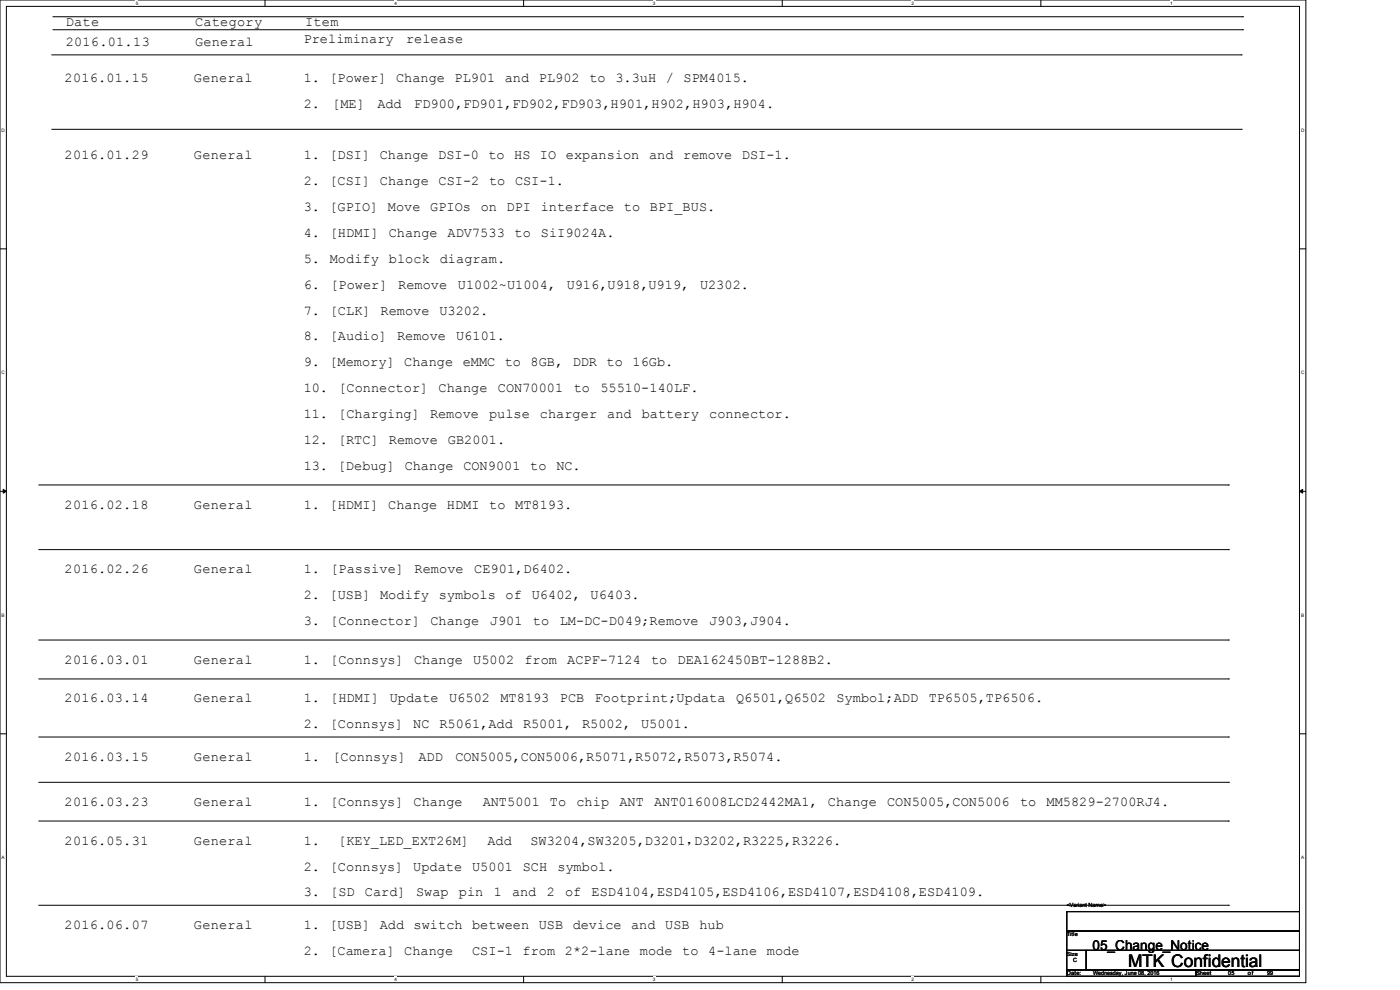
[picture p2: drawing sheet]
<svg xmlns="http://www.w3.org/2000/svg" width="297mm" height="210mm" viewBox="0 0 297 210" stroke-linecap="round" stroke-linejoin="round" font-family="sans-serif">
<defs><g id="words">
<text font-size="3.7" x="239.3" y="205.1">MTK Confidential</text>
<g font-size="2.9">
<text x="14" y="5.5">Date</text>
<text x="41.4" y="5.5">Category</text>
<text x="64.7" y="5.5">Item</text>
<text x="14" y="9.7">2016.01.13</text>
<text x="41.4" y="9.7">General</text>
<text x="64.4" y="9.1">Preliminary</text>
<text x="86.1" y="9.1">release</text>
<text x="13.7" y="17.4">2016.01.15</text>
<text x="41.1" y="17.4">General</text>
<text x="64.4" y="17.4">1. [Power] Change PL901 and</text>
<text x="114.3" y="17.4">PL902</text>
<text x="125.1" y="17.4">to</text>
<text x="130.6" y="17.4">3.3uH</text>
<text x="141.3" y="17.4">/</text>
<text x="145" y="17.4">SPM4015.</text>
<text x="64.4" y="22.9">2.</text>
<text x="70.5" y="22.9">[ME]</text>
<text x="80.1" y="22.9">Add</text>
<text x="87.9" y="22.9">FD900,FD901,FD902,FD903,H901,H902,H903,H904.</text>
<text x="13.7" y="33.8">2016.01.29</text>
<text x="41.1" y="33.8">General</text>
<text x="64.4" y="33.8">1. [DSI] Change DSI-0 to HS IO</text>
<text x="120.1" y="33.8">expansion</text>
<text x="137.7" y="33.8">and</text>
<text x="144.9" y="33.8">remove</text>
<text x="157.4" y="33.8">DSI-1.</text>
<text x="64.4" y="39.3">2. [CSI]</text>
<text x="80.6" y="39.3">Change</text>
<text x="93" y="39.3">CSI-2</text>
<text x="103.8" y="39.3">to</text>
<text x="109.3" y="39.3">CSI-1.</text>
<text x="64.4" y="44.8">3. [GPIO] Move</text>
<text x="91.3" y="44.8">GPIOs</text>
<text x="102" y="44.8">on</text>
<text x="107.5" y="44.8">DPI</text>
<text x="114.7" y="44.8">interface</text>
<text x="132.4" y="44.8">to</text>
<text x="137.9" y="44.8">BPI_BUS.</text>
<text x="64.4" y="50.3">4.</text>
<text x="70" y="50.3">[HDMI]</text>
<text x="82.5" y="50.3">Change</text>
<text x="95" y="50.3">ADV7533</text>
<text x="109.2" y="50.3">to</text>
<text x="114.8" y="50.3">SiI9024A.</text>
<text x="64.4" y="55.8">5.</text>
<text x="70" y="55.8">Modify</text>
<text x="82.5" y="55.8">block</text>
<text x="93.3" y="55.8">diagram.</text>
<text x="64.4" y="61.3">6.</text>
<text x="70.1" y="61.3">[Power]</text>
<text x="84.5" y="61.3">Remove</text>
<text x="97.2" y="61.3">U1002~U1004,</text>
<text x="120.2" y="61.3">U916,U918,U919,</text>
<text x="148.5" y="61.3">U2302.</text>
<text x="64.4" y="66.7">7.</text>
<text x="70" y="66.7">[CLK]</text>
<text x="80.7" y="66.7">Remove</text>
<text x="93.2" y="66.7">U3202.</text>
<text x="64.4" y="72.2">8.</text>
<text x="64.4" y="77.7">9. [Memory] Change eMMC to 8GB, DDR to</text>
<text x="70" y="72.2">[Audio]</text>
<text x="84.2" y="72.2">Remove</text>
<text x="96.8" y="72.2">U6101.</text>
<text x="134.2" y="77.7">16Gb.</text>
<text x="64.4" y="83.2">10.</text>
<text x="71.8" y="83.2">[Connector]</text>
<text x="93" y="83.2">Change</text>
<text x="105.6" y="83.2">CON70001</text>
<text x="121.7" y="83.2">to</text>
<text x="127.4" y="83.2">55510-140LF.</text>
<text x="64.4" y="88.7">11.</text>
<text x="71.8" y="88.7">[Charging]</text>
<text x="91.2" y="88.7">Remove</text>
<text x="103.8" y="88.7">pulse</text>
<text x="114.6" y="88.7">charger</text>
<text x="128.8" y="88.7">and</text>
<text x="136.1" y="88.7">battery</text>
<text x="150.4" y="88.7">connector.</text>
<text x="64.4" y="94.1">12.</text>
<text x="71.7" y="94.1">[RTC]</text>
<text x="82.5" y="94.1">Remove</text>
<text x="95" y="94.1">GB2001.</text>
<text x="64.4" y="99.7">13.</text>
<text x="71.7" y="99.7">[Debug]</text>
<text x="85.9" y="99.7">Change</text>
<text x="98.3" y="99.7">CON9001</text>
<text x="112.5" y="99.7">to</text>
<text x="118" y="99.7">NC.</text>
<text x="13.7" y="107.9">2016.02.18</text>
<text x="41.1" y="107.9">General</text>
<text x="64.4" y="107.9">1.</text>
<text x="69.9" y="107.9">[HDMI]</text>
<text x="82.4" y="107.9">Change</text>
<text x="94.8" y="107.9">HDMI</text>
<text x="103.8" y="107.9">to</text>
<text x="109.3" y="107.9">MT8193.</text>
<text x="13.7" y="121.6">2016.02.26</text>
<text x="41.1" y="121.6">General</text>
<text x="64.4" y="121.6">1.</text>
<text x="70.1" y="121.6">[Passive]</text>
<text x="88" y="121.6">Remove</text>
<text x="100.6" y="121.6">CE901,D6402.</text>
<text x="64.4" y="127.1">2.</text>
<text x="69.9" y="127.1">[USB]</text>
<text x="80.6" y="127.1">Modify</text>
<text x="93.1" y="127.1">symbols</text>
<text x="107.3" y="127.1">of</text>
<text x="112.8" y="127.1">U6402,</text>
<text x="125.3" y="127.1">U6403.</text>
<text x="64.4" y="132.6">3.</text>
<text x="70.1" y="132.6">[Connector]</text>
<text x="91.3" y="132.6">Change</text>
<text x="103.9" y="132.6">J901</text>
<text x="113.1" y="132.6">to</text>
<text x="118.7" y="132.6">LM-DC-D049;Remove</text>
<text x="150.4" y="132.6">J903,J904.</text>
<text x="13.7" y="140.8">2016.03.01</text>
<text x="41.1" y="140.8">General</text>
<text x="64.4" y="140.8">1.</text>
<text x="70.1" y="140.8">[Connsys]</text>
<text x="87.8" y="140.8">Change</text>
<text x="100.4" y="140.8">U5002</text>
<text x="111.3" y="140.8">from</text>
<text x="120.4" y="140.8">ACPF-7124</text>
<text x="138.1" y="140.8">to</text>
<text x="143.8" y="140.8">DEA162450BT-1288B2.</text>
<text x="13.7" y="149">2016.03.14</text>
<text x="41.1" y="149">General</text>
<text x="64.4" y="149">1.</text>
<text x="70.1" y="149">[HDMI]</text>
<text x="82.7" y="149">Update</text>
<text x="95.3" y="149">U6502</text>
<text x="106.2" y="149">MT8193</text>
<text x="118.8" y="149">PCB</text>
<text x="126.2" y="149">Footprint;Updata</text>
<text x="156.2" y="149">Q6501,Q6502</text>
<text x="177.5" y="149">Symbol;ADD</text>
<text x="197" y="149">TP6505,TP6506.</text>
<text x="64.4" y="154.5">2.</text>
<text x="70" y="154.5">[Connsys]</text>
<text x="87.7" y="154.5">NC</text>
<text x="93.2" y="154.5">R5061,Add</text>
<text x="111" y="154.5">R5001,</text>
<text x="123.5" y="154.5">R5002,</text>
<text x="136" y="154.5">U5001.</text>
<text x="13.7" y="161.4">2016.03.15</text>
<text x="41.1" y="161.4">General</text>
<text x="64.4" y="161.4">1.</text>
<text x="70.5" y="161.4">[Connsys]</text>
<text x="88.8" y="161.4">ADD</text>
<text x="96.6" y="161.4">CON5005,CON5006,R5071,R5072,R5073,R5074.</text>
<text x="13.7" y="171">2016.03.23</text>
<text x="41.1" y="171">General</text>
<text x="64.4" y="171">1.</text>
<text x="70" y="171">[Connsys]</text>
<text x="87.8" y="171">Change</text>
<text x="102.4" y="171">ANT5001</text>
<text x="116.7" y="171">To</text>
<text x="122.3" y="171">chip</text>
<text x="131.4" y="171">ANT</text>
<text x="138.8" y="171">ANT016008LCD2442MA1,</text>
<text x="175.6" y="171">Change</text>
<text x="188.2" y="171">CON5005,CON5006</text>
<text x="216.4" y="171">to</text>
<text x="222" y="171">MM5829-2700RJ4.</text>
<text x="13.7" y="179.2">2016.05.31</text>
<text x="41.1" y="179.2">General</text>
<text x="64.4" y="179.2">1.</text>
<text x="71.8" y="179.2">[KEY_LED_EXT26M]</text>
<text x="103.4" y="179.2">Add</text>
<text x="112.5" y="179.2">SW3204,SW3205,D3201，</text>
<text x="147.2" y="179.2">D3202,R3225,R3226.</text>
<text x="64.4" y="184.7">2.</text>
<text x="70" y="184.7">[Connsys]</text>
<text x="87.7" y="184.7">Update</text>
<text x="100.2" y="184.7">U5001</text>
<text x="110.9" y="184.7">SCH</text>
<text x="118.2" y="184.7">symbol.</text>
<text x="64.4" y="190.2">3.</text>
<text x="70.1" y="190.2">[SD</text>
<text x="77.4" y="190.2">Card]</text>
<text x="88.3" y="190.2">Swap</text>
<text x="97.4" y="190.2">pin</text>
<text x="104.7" y="190.2">1</text>
<text x="108.6" y="190.2">and</text>
<text x="116" y="190.2">2</text>
<text x="119.9" y="190.2">of</text>
<text x="125.5" y="190.2">ESD4104,ESD4105,ESD4106,ESD4107,ESD4108,ESD4109.</text>
<text x="13.7" y="197">2016.06.07</text>
<text x="41.1" y="197">General</text>
<text x="64.4" y="197">1. [USB] Add switch between USB device and</text>
<text x="141.1" y="197">USB</text>
<text x="148.4" y="197">hub</text>
<text x="64.4" y="202.5">2. [Camera] Change</text>
<text x="100.2" y="202.5">CSI-1</text>
<text x="110.9" y="202.5">from</text>
<text x="119.8" y="202.5">2*2-lane</text>
<text x="135.8" y="202.5">mode</text>
<text x="144.7" y="202.5">to</text>
<text x="150.2" y="202.5">4-lane</text>
<text x="162.7" y="202.5">mode</text>
<text x="231.8" y="201.5">05_Change_Notice</text>
</g>
<g font-size="1.2">
<text x="226.3" y="192.4">&lt;Variant Name&gt;</text>
<text x="226.3" y="198.6">Title</text>
<text x="226.3" y="202.7">Size</text>
<text x="226.3" y="206.9">Date:</text>
<text x="227.6" y="204.1">C</text>
<text x="231.9" y="206.9">Wednesday, June 08, 2016</text>
<text x="253.7" y="206.9">Sheet</text>
<text x="260.6" y="206.9">05</text>
<text x="264.7" y="206.9">of</text>
<text x="268.8" y="206.9">99</text>
</g>
<g font-size="1">
<text x="28.8" y="1">5</text>
<text x="83.7" y="1">4</text>
<text x="138.5" y="1">3</text>
<text x="193.4" y="1">2</text>
<text x="248.3" y="1">1</text>
<text x=".3" y="27.9">D</text>
<text x="276" y="27.9">D</text>
<text x=".3" y="79.4">C</text>
<text x="276" y="79.4">C</text>
<text x=".3" y="130.8">B</text>
<text x="276" y="130.8">B</text>
<text x=".3" y="182.2">A</text>
<text x="276" y="182.2">A</text>
<text x="28.8" y="208.1">5</text>
<text x="83.7" y="208.1">4</text>
<text x="138.5" y="208.1">3</text>
<text x="193.4" y="208.1">2</text>
<text x="248.3" y="208.1">1</text>
</g>
</g></defs>
<path d="M0 0h277v208.4h-277zM1.4 1.4h274.3v205.7h-274.3z" fill="none" stroke="#000" stroke-width=".21"/>
<g fill="#fff">
<path d="M28.8 .1h.5v1.1h-.5z"/>
<path d="M28.8 207.2h.5v1.1h-.5z"/>
</g>
<path d="M56.2 0v1.4M56.2 207.1v1.3" fill="none" stroke="#000" stroke-width=".21"/>
<g fill="#fff">
<path d="M83.7 .1h.5v1.1h-.5z"/>
<path d="M83.7 207.2h.5v1.1h-.5z"/>
</g>
<path d="M111.1 0v1.4M111.1 207.1v1.3" fill="none" stroke="#000" stroke-width=".21"/>
<g fill="#fff">
<path d="M138.5 .1h.6v1.1h-.6z"/>
<path d="M138.5 207.2h.6v1.1h-.6z"/>
</g>
<path d="M165.9 0v1.4M165.9 207.1v1.3" fill="none" stroke="#000" stroke-width=".21"/>
<g fill="#fff">
<path d="M193.4 .1h.5v1.1h-.5z"/>
<path d="M193.4 207.2h.5v1.1h-.5z"/>
</g>
<path d="M220.8 0v1.4M220.8 207.1v1.3" fill="none" stroke="#000" stroke-width=".21"/>
<g fill="#fff">
<path d="M248.2 .1h.6v1.1h-.6z"/>
<path d="M248.2 207.2h.6v1.1h-.6z"/>
<path d="M.3 27.1h.8v1.1h-.8z"/>
<path d="M276 27.1h.7v1.1h-.7z"/>
<path d="M.3 78.5h.8v1.1h-.8z"/>
<path d="M276 78.5h.7v1.1h-.7z"/>
</g>
<path d="M0 52.8h1.4M275.7 52.8h1.3" fill="none" stroke="#000" stroke-width=".21"/>
<g fill="#fff">
<path d="M.3 129.9h.7v1.1h-.7z"/>
<path d="M276 129.9h.6v1.1h-.6z"/>
</g>
<path d="M0 104.2h1.4M275.7 104.2h1.3" fill="none" stroke="#000" stroke-width=".21"/>
<path d="M.7 103.8l.7 .4-.7 .4zM275.7 104.2l.7-.4v.8z" fill="#000" stroke="#000" stroke-width=".21"/>
<g fill="#fff">
<path d="M.3 181.4h.7v1.1h-.7z"/>
<path d="M276 181.4h.6v1.1h-.6z"/>
</g>
<g fill="none" stroke="#000" stroke-width=".21">
<path d="M11 11.6h252.3M11.2 6.3h252.4M11.2 3.6h252.4M263.3 11.6h.1M263.6 6.3h.1M263.6 3.6h.1M11 27.4h252.3M263.3 27.4h.1M8.2 102.9h252.4M8.2 116.6h252.4M260.6 102.9h.1M260.6 116.6h.1"/>
<path d="M8.2 135.8h252.4M260.6 135.8h.1M0 155.7h1.4M8.2 144h252.4M8.2 156.3h252.4M260.6 144h.1M260.6 156.3h.1M275.7 155.7h1.3M8.2 165.9h252.4M8.2 174.2h252.4M260.6 165.9h.1M260.6 174.2h.1"/>
<path d="M8.2 192h252.4M226.3 193.4h49.4v4.1h-49.4zM226.3 197.5h49.4v4.1h-49.4zM260.6 192h.1M226.3 205.7h27.4v1.4h-27.4zM226.3 201.6h4.1v4.1h-4.1zM230.4 201.6h45.3v4.1h-45.3zM253.7 205.7h22v1.4h-22z"/>
</g>
<use href="#words"/>
</svg>
